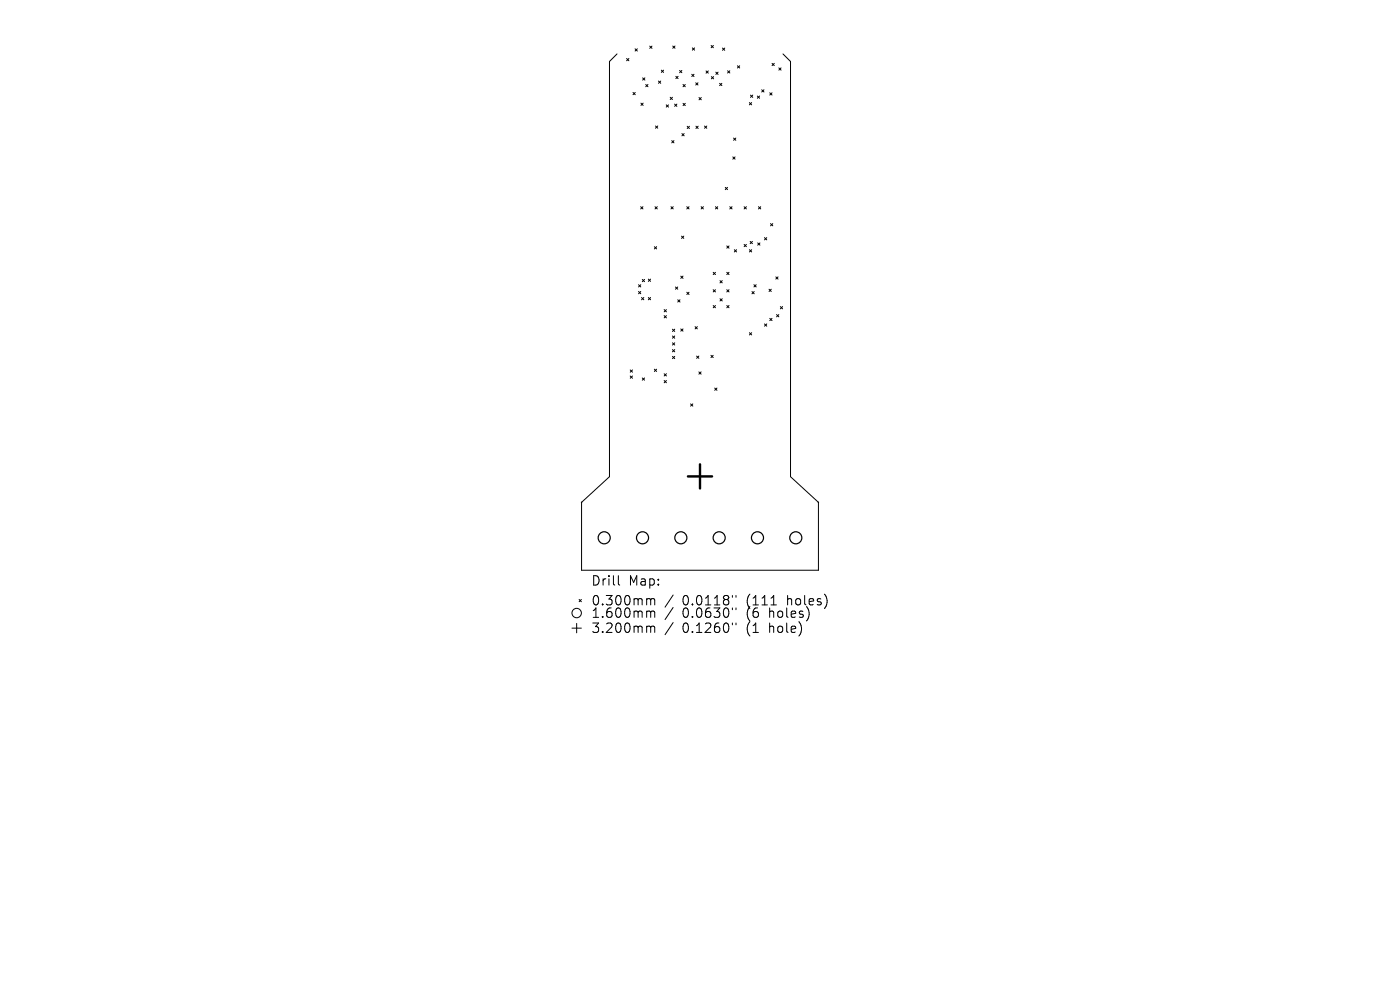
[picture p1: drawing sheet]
<svg xmlns="http://www.w3.org/2000/svg" width="297mm" height="210mm" viewBox="0 0 297 210" stroke-linecap="round" stroke-linejoin="round" font-family="sans-serif">
<defs><g id="words">
<g font-size="2.8">
<text x="125.3" y="124.5">Drill</text>
<text x="133.2" y="124.5">Map:</text>
<text x="125.3" y="128.7">0.300mm</text>
<text x="125.3" y="131.3">1.600mm</text>
<text x="144.6" y="128.7">0.0118&quot;</text>
<text x="144.6" y="131.3">0.0630&quot;</text>
<text x="158.2" y="128.7">(111</text>
<text x="158.2" y="131.3">(6</text>
<text x="163.1" y="131.3">holes)</text>
<text x="166.9" y="128.7">holes)</text>
<text x="125.3" y="134.5">3.200mm</text>
<text x="144.6" y="134.5">0.1260&quot;</text>
<text x="158.2" y="134.5">(1</text>
<text x="163.1" y="134.5">hole)</text>
</g>
</g></defs>
<g fill="none" stroke="#000" stroke-width=".21">
<path d="M130.9 11.4l-1.6 1.6v88.1l-5.9 5.5v14.4h50.2v-14.4l-5.9-5.5v-88.1l-1.6-1.6M132.9 12.4l.5 .5M133.4 12.4l-.5 .5M134.3 19.6l.5 .5M134.7 10.4l.5 .4M134.8 19.6l-.5 .5M135.2 10.4l-.5 .4M136.3 16.5l.5 .5M136.8 16.5l-.5 .5M137 17.9l.5 .5M137.5 17.9l-.5 .5M137.8 9.8l.5 .5"/>
<path d="M138.3 9.8l-.5 .5M139.7 17.2l.5 .5M140.2 17.2l-.5 .5M140.3 14.9l.5 .5M140.8 14.9l-.5 .5M142.7 9.8l.5 .4M143.2 9.8l-.5 .4M143.4 16.2l.5 .5M143.9 16.2l-.5 .5M144.2 14.9l.5 .5M144.7 14.9l-.5 .5M144.9 17.9l.5 .5"/>
<path d="M145.4 17.9l-.5 .5M146.8 15.8l.4 .4M146.9 10.2l.5 .4M147.2 15.8l-.4 .4M147.4 10.2l-.5 .4M147.6 17.6l.5 .4M148.1 17.6l-.5 .4M149.8 15l.5 .5M150.3 15l-.5 .5M150.9 9.6l.4 .5M150.9 16.2l.5 .5M151.3 9.6l-.4 .5"/>
<path d="M151.4 16.2l-.5 .5M151.9 15.3l.4 .5M152.3 15.3l-.4 .5M152.7 17.7l.4 .5M153.1 17.7l-.4 .5M153.3 10.2l.5 .5M153.8 10.2l-.5 .5M154.4 15l.4 .5M154.8 15l-.4 .5M156.4 13.9l.5 .5M156.9 13.9l-.5 .5M161.6 19l.5 .5"/>
<path d="M162.1 19l-.5 .5M163.3 19.7l.5 .5M163.8 19.7l-.5 .5M163.8 13.4l.5 .5M164.3 13.4l-.5 .5M165.2 14.4l.5 .5M165.7 14.4l-.5 .5M136 21.9l.4 .5M136.4 21.9l-.4 .5M139.1 26.7l.4 .5M139.5 26.7l-.4 .5M141.3 22.2l.5 .5"/>
<path d="M141.8 22.2l-.5 .5M142.2 20.6l.5 .5M142.5 29.8l.5 .5M142.7 20.6l-.5 .5M143 29.8l-.5 .5M143.1 22.1l.5 .5M143.6 22.1l-.5 .5M144.7 28.3l.4 .5M144.9 21.9l.5 .5M145.1 28.3l-.4 .5M145.4 21.9l-.5 .5M145.8 26.8l.5 .5"/>
<path d="M146.3 26.8l-.5 .5M147.6 26.8l.5 .5M148.1 26.8l-.5 .5M148.3 20.7l.5 .5M148.8 20.7l-.5 .5M149.5 26.7l.4 .5M149.9 26.7l-.4 .5M153.9 39.7l.4 .5M154.3 39.7l-.4 .5M155.5 33.3l.4 .5M155.6 29.3l.5 .5M155.9 33.3l-.4 .5"/>
<path d="M156.1 29.3l-.5 .5M159 21.8l.5 .4M159.2 20.2l.5 .5M159.5 21.8l-.5 .4M159.7 20.2l-.5 .5M160.7 20.4l.4 .4M161.1 20.4l-.4 .4M135.9 43.8l.5 .5M136.3 59.3l.4 .5M136.4 43.8l-.5 .5M136.7 59.3l-.4 .5M137.5 59.2l.5 .5"/>
<path d="M138 59.2l-.5 .5M138.8 52.3l.5 .5M139 43.8l.4 .5M139.3 52.3l-.5 .5M139.4 43.8l-.4 .5M142.3 43.8l.5 .5M142.8 43.8l-.5 .5M144.4 58.6l.5 .4M144.6 50.1l.5 .5M144.9 58.6l-.5 .4M145.1 50.1l-.5 .5M145.7 43.8l.5 .5"/>
<path d="M146.2 43.8l-.5 .5M148.7 43.8l.5 .5M149.2 43.8l-.5 .5M151.3 57.8l.5 .4M151.8 57.8l-.5 .4M151.8 43.8l.5 .5M152.3 43.8l-.5 .5M152.7 59.5l.5 .5M153.2 59.5l-.5 .5M154.2 52.2l.5 .4M154.2 57.8l.5 .4M154.7 52.2l-.5 .4"/>
<path d="M154.7 57.8l-.5 .4M154.8 43.8l.5 .5M155.3 43.8l-.5 .5M155.8 53l.5 .4M156.3 53l-.5 .4M157.9 43.8l.4 .5M157.9 51.8l.4 .5M158.3 43.8l-.4 .5M158.3 51.8l-.4 .5M159 53l.5 .4M159.1 51.2l.5 .5M159.5 53l-.5 .4"/>
<path d="M159.6 51.2l-.5 .5M160.7 51.5l.5 .5M160.9 43.8l.5 .5M161.2 51.5l-.5 .5M161.4 43.8l-.5 .5M162.2 50.4l.5 .5M162.7 50.4l-.5 .5M163.5 47.4l.4 .5M163.9 47.4l-.4 .5M164.6 58.7l.5 .5M165.1 58.7l-.5 .5M133.7 78.5l.5 .5"/>
<path d="M133.7 79.8l.5 .4M134.2 78.5l-.5 .5M134.2 79.8l-.5 .4M135.5 60.4l.4 .5M135.5 61.8l.4 .5M135.9 60.4l-.4 .5M135.9 61.8l-.4 .5M136.1 63.1l.5 .5M136.6 63.1l-.5 .5M137.5 63.1l.5 .5M138 63.1l-.5 .5M138.8 78.3l.5 .5"/>
<path d="M139.3 78.3l-.5 .5M140.9 65.7l.5 .5M140.9 67l.5 .4M140.9 79.3l.5 .5M141.4 65.7l-.5 .5M141.4 67l-.5 .4M141.4 79.3l-.5 .5M142.7 69.8l.4 .5M142.7 71.3l.4 .5M142.7 72.7l.4 .5M142.7 74.2l.4 .4M142.7 75.6l.4 .5"/>
<path d="M143.1 69.8l-.4 .5M143.1 71.3l-.4 .5M143.1 72.7l-.4 .5M143.1 74.2l-.4 .4M143.1 75.6l-.4 .5M143.3 60.9l.5 .5M143.8 60.9l-.5 .5M143.8 63.6l.5 .5M144.3 63.6l-.5 .5M144.4 69.8l.5 .5M144.9 69.8l-.5 .5M145.7 62l.5 .5"/>
<path d="M146.2 62l-.5 .5M147.5 69.3l.4 .5M147.8 75.5l.5 .5M147.9 69.3l-.4 .5M148.3 75.5l-.5 .5M148.3 78.9l.4 .5M148.7 78.9l-.4 .5M150.8 75.4l.5 .5M151.3 75.4l-.5 .5M151.3 61.4l.5 .5M151.3 64.8l.5 .5M151.8 61.4l-.5 .5"/>
<path d="M151.8 64.8l-.5 .5M152.7 63.4l.5 .5M153.2 63.4l-.5 .5M154.2 61.4l.5 .5M154.2 64.8l.5 .5M154.7 61.4l-.5 .5M154.7 64.8l-.5 .5M159 70.6l.5 .5M159.5 70.6l-.5 .5M159.5 61.8l.5 .5M159.9 60.4l.5 .5M160 61.8l-.5 .5"/>
<path d="M160.4 60.4l-.5 .5M162.2 68.7l.5 .5M162.7 68.7l-.5 .5M163.1 61.4l.5 .4M163.3 67.5l.5 .5M163.6 61.4l-.5 .4M163.8 67.5l-.5 .5M164.7 66.7l.5 .5M165.2 66.7l-.5 .5M165.5 65l.5 .5M166 65l-.5 .5M136.3 80.2l.4 .5"/>
<path d="M136.7 80.2l-.4 .5M140.9 80.7l.5 .5M141.4 80.7l-.5 .5M146.5 85.7l.5 .5M147 85.7l-.5 .5M151.6 82.3l.5 .5M152.1 82.3l-.5 .5M121.3 133.2h2M122.3 132.2v2M122.9 127.2l.4 .4M123.3 127.2l-.4 .4M131.2 122.1v1.7l.3 .3"/>
<path d="M137.5 127h.3l.2 .3M137.5 129.6h.3l.2 .3M137.5 132.8h.3l.2 .3M138 127.3l.3-.3 .5 .1 .1 1.2M138 127.3v1M138 129.9v1.1M138 133.1v1.1M138 129.9l.3-.3 .5 .1 .1 1.3M138 133.1l.3-.3 .5 .1 .1 1.3M142.8 126.2l-1.7 2.6M142.8 128.9l-1.7 2.5M142.8 132.1l-1.7 2.5"/>
<path d="M155.4 126.3v.4M155.4 129v.3M155.4 132.2v.3M156.1 126.3v.4M156.1 129v.3M156.1 132.2v.3M171.7 130l-.3 1.3M175.2 126.4l.3 1-.3 1.3"/>
<circle cx="122.3" cy="130" r="1"/>
</g>
<g fill="#000" stroke="#000" stroke-width=".21">
<circle cx="123.4" cy="106.6" r=".04"/>
<circle cx="173.6" cy="106.6" r=".04"/>
</g>
<g fill="none" stroke="#000" stroke-width=".26">
<circle cx="128.2" cy="114.1" r="1.28"/>
<circle cx="136.3" cy="114.1" r="1.28"/>
<circle cx="144.4" cy="114.1" r="1.28"/>
<circle cx="152.6" cy="114.1" r="1.28"/>
<circle cx="160.7" cy="114.1" r="1.28"/>
<circle cx="168.8" cy="114.1" r="1.28"/>
</g>
<path d="M148.5 98.5v5.1M145.9 101.1h5.2" fill="none" stroke="#000" stroke-width=".51"/>
<use href="#words"/>
</svg>
